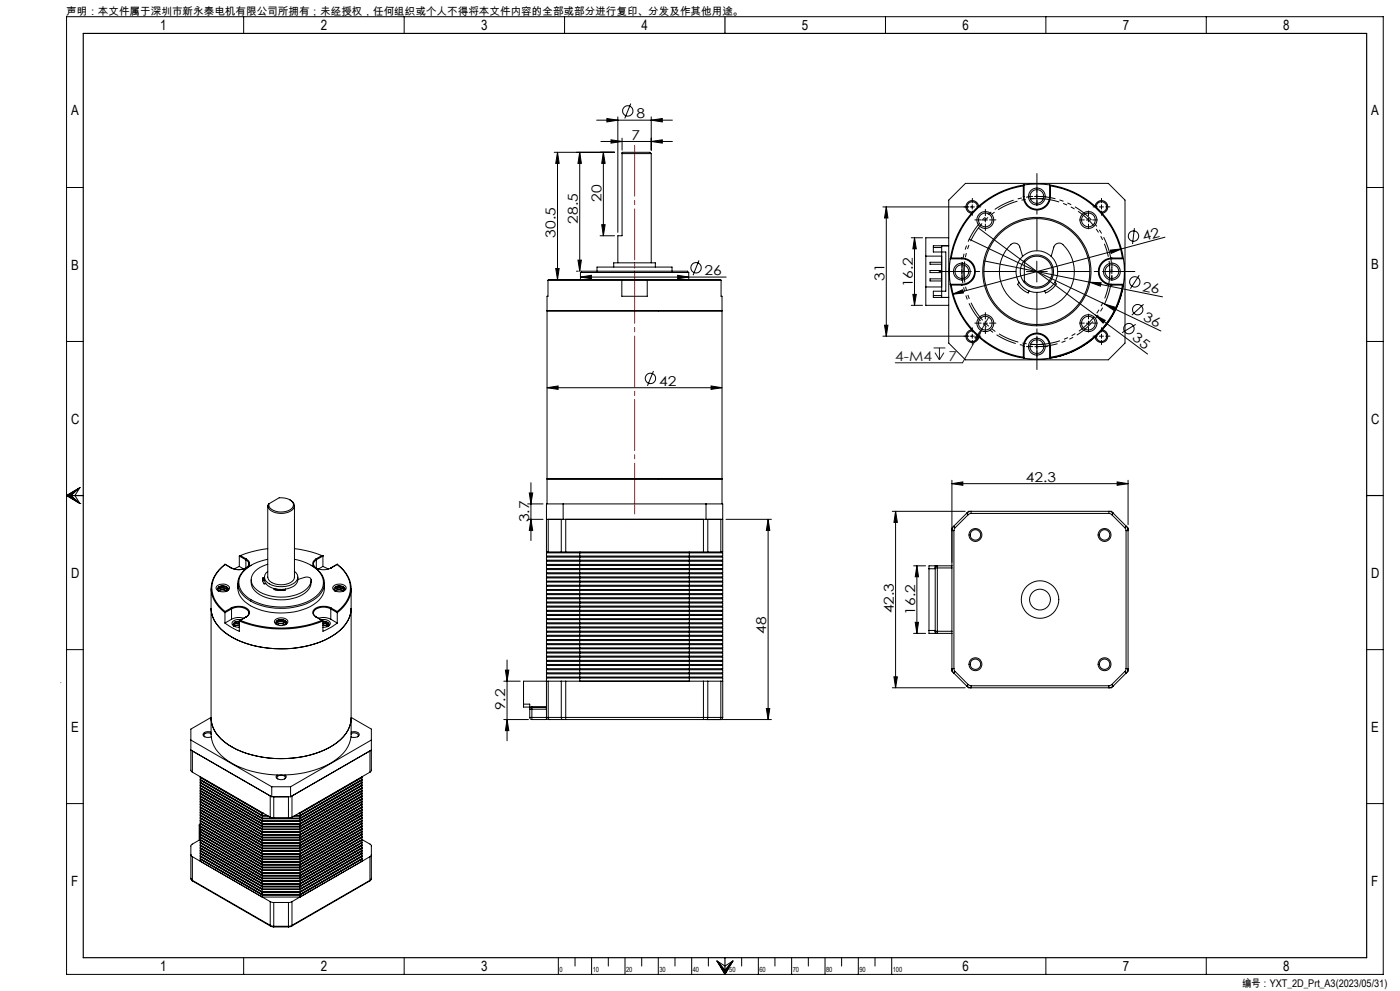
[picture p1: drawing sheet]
<svg xmlns="http://www.w3.org/2000/svg" width="420mm" height="297mm" viewBox="0 0 420 297" stroke-linecap="round" stroke-linejoin="round" font-family="sans-serif">
<defs><g id="words">
<g font-size="4.2">
<text x="48.1" y="9.1">1</text>
<text x="96.2" y="9.1">2</text>
<text x="144.3" y="9.1">3</text>
<text x="192.5" y="9.1">4</text>
<text x="240.6" y="9.1">5</text>
<text x="288.7" y="9.1">6</text>
<text x="336.8" y="9.1">7</text>
<text x="385" y="9.1">8</text>
<text x="21.3" y="34.6">A</text>
<text x="411.3" y="34.6">A</text>
<text x="21.3" y="80.8">B</text>
<text x="411.3" y="80.8">B</text>
<text x="21.3" y="126.9">C</text>
<text x="411.3" y="126.9">C</text>
<text x="21.3" y="173.1">D</text>
<text x="411.3" y="173.1">D</text>
<text x="21.3" y="219.3">E</text>
<text x="411.3" y="219.3">E</text>
<text x="21.3" y="265.4">F</text>
<text x="411.3" y="265.4">F</text>
<text x="48.1" y="291">1</text>
<text x="96.2" y="291">2</text>
<text x="144.3" y="291">3</text>
<text x="288.7" y="291">6</text>
<text x="336.9" y="291">7</text>
<text x="385" y="291">8</text>
</g>
<g font-size="4.1">
<text x="190.9" y="35.4">8</text>
<text x="189.5" y="41.8">7</text>
<text x="180.5" y="60.5" transform="rotate(-90 180.5 60.5)">20</text>
<text x="166.7" y="71.2" transform="rotate(-90 166.7 71.2)">30.5</text>
<text x="173.4" y="67" transform="rotate(-90 173.4 67)">28.5</text>
<text x="343.1" y="72.2" transform="rotate(-15 343.1 72.2)">42</text>
<text x="211.4" y="82.4">26</text>
<text x="265.3" y="84.2" transform="rotate(-90 265.3 84.2)">31</text>
<text x="273.8" y="86.1" transform="rotate(-90 273.8 86.1)">16.2</text>
<text x="342.6" y="87.1" transform="rotate(11 342.6 87.1)">26</text>
<text x="342.7" y="95.8" transform="rotate(26 342.7 95.8)">36</text>
<text x="339.5" y="101.7" transform="rotate(37 339.5 101.7)">35</text>
<text x="197.7" y="115.5">42</text>
<text x="307.8" y="144.4">42.3</text>
<text x="158.7" y="156.6" transform="rotate(-90 158.7 156.6)">3.7</text>
<text x="268.1" y="183.8" transform="rotate(-90 268.1 183.8)">42.3</text>
<text x="274.5" y="184.2" transform="rotate(-90 274.5 184.2)">16.2</text>
<text x="229.9" y="190" transform="rotate(-90 229.9 190)">48</text>
<text x="151.6" y="212.9" transform="rotate(-90 151.6 212.9)">9.2</text>
</g>
<g font-size="4.1" fill="#191924">
<text x="268.6" y="108.1">4-M4</text>
<text x="284.6" y="108.1">7</text>
</g>
<g font-size="3.2">
<text x="19.9" y="4.6">声明：本文件属于深圳市新永泰电机有限公司所拥有；未经授权，任何组织或个人不得将本文件内容的全部或部分进行复印、分发及作其他用途。</text>
<text x="372.7" y="295.7">编号：YXT_2D_Prt_A3(2023/05/31)</text>
</g>
<g font-size="2.1">
<text x="167.8" y="291.4">0</text>
<text x="177.8" y="291.4">10</text>
<text x="187.8" y="291.4">20</text>
<text x="197.8" y="291.4">30</text>
<text x="207.8" y="291.4">40</text>
<text x="218.8" y="291.4">50</text>
<text x="227.8" y="291.4">60</text>
<text x="237.8" y="291.4">70</text>
<text x="247.8" y="291.4">80</text>
<text x="257.8" y="291.4">90</text>
<text x="267.8" y="291.4">100</text>
</g>
</g></defs>
<g fill="none" stroke="#000" stroke-width=".3">
<path d="M20 5h395v287h-395zM73.1 5v5M121.2 5v5M169.4 5v5M265.6 5v5M313.8 5v5M361.9 5v5M179 36h22.7M182.1 35.5l3.2 .5-3.2 .5zM185.3 35v34.6M189.2 31l-1.8 4.5M195.4 36l3.3-.5v1z"/>
<path d="M195.4 35v10M20 56.2h5M166.3 45.6h18.1M167.3 45.6v38.2M167.3 45.6l.4 3.4h-1zM173.9 45.6v35.7M173.9 45.6l.5 3.4h-1zM180.3 42.4h21.4M181 45.6v25.1M181 45.6l.5 3.4h-1zM183.3 41.9l3.3 .5-3.3 .5zM186.6 41.4v3.6"/>
<path d="M195.4 42.4l3.3-.5v1zM310.4 58.9h1.3M311 58.3v1.2M410 56.2h5M173.4 78h1l-.5 3.3zM180 70.7h4.4M180.5 67.3h1l-.5 3.4zM209.7 78l-1.8 4.5M264.9 62h25.8M265.9 62v38.7M265.9 62l.5 3.3h-1zM273.4 71.3h3.4"/>
<path d="M274.4 71.3v20.2M274.4 71.3l.5 3.3h-1zM290.8 71.7l40.6 19.4M291.1 62h1.2M291.7 61.4v1.2M293.5 68.3l50.8 37.8M295 65.9h1.2M295.1 78.2l53.7 10.8M295.6 65.3v1.2M311 78.3v6.2M325.9 65.9h1.3M326.5 65.3v1.2"/>
<path d="M329.8 62h1.2M330.4 61.4v1.2M333.1 75l3.3-.4-3.1 1.3zM340.3 68.4l-.5 4.7M349.5 71.1l-63.8 17.1M166.7 80.5h1l-.4 3.3zM172.9 81.3h.6M174.1 83l3.3-.5v1zM174.1 83h43.7M203.3 82.5l3.3 .5-3.3 .5zM265.4 97.5h1l-.5 3.2zM273.4 91.5h3.4"/>
<path d="M273.9 88.2h1l-.5 3.3zM285.7 88.2l3-1.3 .3 .9zM287.9 81.4h1.3M288.6 80.8v1.2M295 96.9h1.2M295.6 96.2v1.3M307.9 81.4h6.3M325.9 96.9h1.3M326.5 96.2v1.3M327 84.6l3.3 .1-.2 1.1zM328.6 94.4l3 1.6-.7 .8zM331.4 91.1l3.1 1-.4 .9z"/>
<path d="M331.4 91.1l16.9 8.1M333 81.4h1.2M333.6 80.8v1.2M340.7 97.2l-4.1 2.5M341.8 82.5l-2.7 4M343.1 91.2l-3.6 3.2M20 102.3h5M164.1 116.2l3.3-.5v1zM164.1 116.2h52.5M196 111.2l-1.8 4.4M213.3 115.7l3.3 .5-3.3 .5zM264.9 100.7h25.8"/>
<path d="M291.1 100.7h1.2M291.7 100.2v1.2M310.4 103.9h1.3M311 103.3v1.2M329.8 100.7h1.2M330.4 100.2v1.2M410 102.3h5M20 148.5h5M20 148.5l4 2.4M20.1 148.5l-.1 .1M20.2 148.4l.1 .1M20.5 148.2l.2 .3"/>
<path d="M20.5 148.5l-.2 .2M20.7 148.1l.5 .4M21 148.5l-.4 .4M21 147.9l.5 .4M21.2 148.5l2.8 2.4M21.3 147.7l.4 .4M21.3 148.6l-.4 .4M21.6 147.6l.3 .3M21.6 148.8l-.4 .4M21.8 149l-.4 .4M21.9 147.4l.3 .3M22 149.2l-.3 .4"/>
<path d="M22.2 147.2l.2 .3M22.3 149.4l-.3 .3M22.4 147l.2 .3M22.5 149.6l-.2 .3M22.7 146.9l.2 .2M22.8 149.9l-.3 .2M23 146.7l.1 .2M23 150.1l-.2 .1M23.2 150.3l-.1 .1M23.3 146.5l.1 .1M23.5 150.5l-.1 .1M23.6 146.4h.1"/>
<path d="M23.7 150.7h.1M23.8 146.2h.1M24 150.9h.1M24 146.1l-1.5 2.4 1.5 2.4M24 146.1l-2.8 2.4M24 146.1l-4 2.4M158.3 151h4.6M158.3 155.6h4.6M158.8 147.7h1l-.5 3.3zM159.3 144.7v17.3M159.3 155.6l.5 3.4h-1zM217.8 155.6h13.6"/>
<path d="M230.4 155.6v60M230.4 155.6l.5 3.4h-1zM267.7 153.2h21.9M268.7 153.2v52.9M268.7 153.2l.5 3.4h-1zM285.6 145l3.3-.6v1zM285.6 143.9v24.7M285.6 145h52.8M335.1 144.4l3.3 .6-3.3 .4zM338.4 143.9v13.4M274.1 169.6h3.6M275.1 169.6v20.2"/>
<path d="M275.1 169.6l.5 3.3h-1zM20 194.7h5M152.1 197.8v24.2M274.1 189.8h3.6M274.6 186.5h1l-.5 3.3zM410 194.7h5M151.1 215.6h7.4M151.1 204.1h5M151.6 200.8h1l-.5 3.3zM152.1 215.6l.5 3.4h-1zM212 215.6h19.4M229.9 212.3h1l-.5 3.3z"/>
<path d="M267.7 206.1h21.9M268.2 202.8h1l-.5 3.3zM20 240.8h5M410 240.8h5M73.1 287v5M121.2 287v5M167.5 287v5M172.5 287v2.5M177.5 287v5M182.5 287v2.5M187.5 287v5M192.5 287v2.5"/>
<path d="M197.5 287v5M202.5 287v2.5M207.5 287v5M212.5 287v2.5M215.1 288l2.4 4 2.4-4M215.1 288l2.4 1.5 2.4-1.5M215.1 288l2.4 2.8 2.4-2.8M215.3 288.3h.1M215.5 288.5l-.1 .1M215.7 288.7l-.1 .2M215.9 289l-.1 .1M216.1 289.2l-.2 .2"/>
<path d="M216.4 289.5l-.3 .2M216.6 289.7l-.3 .3M216.8 289.9l-.4 .4M217 290.2l-.4 .3M217.2 290.4l-.4 .4M217.4 290.7l-.4 .4M217.5 291l-.4 .4M217.5 291.4l-.2 .2M217.5 291.9h.1M217.5 291.8l.1 .1M217.5 291.4l.2 .2M217.5 290.9l.4 .4"/>
<path d="M217.6 290.6l.5 .4M217.8 290.4l.4 .4M218.1 290.1l.3 .4M218.3 289.9l.2 .3M218.5 289.7h.1M218.7 289.4v.1M218.9 289.2l.2 .2M219.1 288.9l.2 .2M219.3 288.7l.1 .1M219.5 288.5h.1M219.7 288.2v.1M222.5 287v2.5"/>
<path d="M227.5 287v5M232.5 287v2.5M237.5 287v5M242.5 287v2.5M247.5 287v5M252.5 287v2.5M257.5 287v5M262.5 287v2.5M267.5 287v5M313.8 287v5M361.9 287v5"/>
<circle cx="188.3" cy="33.3" r="1.55"/>
<circle cx="340.1" cy="70.7" r="1.56"/>
<circle cx="208.8" cy="80.2" r="1.55"/>
<circle cx="338.7" cy="98.5" r="1.57"/>
<circle cx="340.5" cy="84.5" r="1.56"/>
<circle cx="341.3" cy="92.8" r="1.56"/>
<circle cx="195.1" cy="113.4" r="1.55"/>
</g>
<path d="M294.6 98.6l-1.3 3.2-.8-.6zM294.6 98.6l-5.9 10.1h-20.1M296.6 95.1l-2 3.5M280.1 104.3h3.5M280.5 105.7l1.3 2.1M281.8 104.3v3.5M283.2 105.7l-1.4 2.1" fill="none" stroke="#191924" stroke-width=".3"/>
<path d="M332 75a21.9 21.9 0 0 0-36.6-8.9 21.9 21.9 0 0 0 9.9 36.4 21.9 21.9 0 0 0 27-26.2l-.3-1.3" fill="none" stroke="#000" stroke-width=".3" stroke-dasharray="6.3 1.3 1.3 1.3 1.3 1.3" stroke-dashoffset="4.3" stroke-linecap="butt"/>
<path d="M332.6 74.8a22.5 22.5 0 0 0-37.7-9.1 22.5 22.5 0 0 0 10.2 37.4 22.5 22.5 0 0 0 27.8-27l-.3-1.3" fill="none" stroke="#000" stroke-width=".3" stroke-dasharray="6.3 1.3 1.3 1.3 1.3 1.3" stroke-dashoffset="2.3" stroke-linecap="butt"/>
<g fill="none" stroke="#000" stroke-width=".3" stroke-dasharray="15.2 1.3 1.3 1.3">
<path d="M309.8 58.9h-1.4M311.1 57.6v-1.4M312.3 58.9h1.5M290.5 62h-1.3M291.7 60.7v-1.2M291.7 63.2v1.3M293 62h1.2M294.4 65.9h-1.9M295.6 64.7v-2M295.6 67.2v1.9M296.9 65.9h1.9M311.1 60.1v1.5"/>
<path d="M325.3 65.9h-1.4M326.5 64.7v-1.5M326.5 67.2v1.4M327.8 65.9h1.4M329.2 62h-1.3M330.5 60.7v-1.2M330.5 63.2v1.3M331.7 62h1.3M287.3 81.4h-1.4M288.6 80.1v-1.4M288.6 82.6v1.5M289.8 81.4h1.5"/>
<path d="M291.7 99.5v-1.3M294.4 96.8h-1.9M295.6 95.6v-1.9M295.6 98.1v1.9M296.9 96.8h1.9M325.3 96.8h-1.4M326.5 95.6v-1.4M326.5 98.1v1.4M327.8 96.8h1.4M330.5 99.5v-1.3M332.3 81.4h-1.4M333.6 80.1v-1.4"/>
<path d="M333.6 82.6v1.5M334.8 81.4h1.5M290.5 100.7h-1.3M291.7 102v1.3M293 100.7h1.2M309.8 103.9h-1.9M311.1 102.6v-1.9M311.1 105.1v1.9M312.3 103.9h1.9M329.2 100.7h-1.3M330.5 102v1.3M331.7 100.7h1.3"/>
</g>
<path d="M311.1 75.1v-23.1M304.8 81.4h-23.1M311.1 87.6v23.1M317.3 81.4h23.2" fill="none" stroke="#000" stroke-width=".3" stroke-dasharray="15.2 1.3 1.3 1.3" stroke-dashoffset="5.6"/>
<path d="M190.4 154v-110.4" fill="none" stroke="#f00" stroke-width=".3" stroke-dasharray="15.2 1.3 1.3 1.3"/>
<path d="M25 10h385v277h-385zM217.5 5v5M20 148.5h5M410 148.5h5M217.5 287v5" fill="none" stroke="#000" stroke-width=".35"/>
<path d="M18.2 204.6h.1" fill="none" stroke="#00f" stroke-width=".3"/>
<g fill="#000">
<path d="M327 84.6l3.3 .1-.2 1.1zM328.6 94.4l3 1.6-.7 .8zM331.4 91.1l3.1 1-.4 .9z"/>
<path d="M195.4 36l3.3-.5v1zM182.1 35.5l3.2 .5-3.2 .5zM195.4 42.4l3.3-.5v1zM183.3 41.9l3.3 .5-3.3 .5zM335.1 144.4l3.3 .6-3.3 .4zM285.6 145l3.3-.6v1z"/>
<path d="M173.9 45.6l.5 3.4h-1zM173.4 78h1l-.5 3.3zM167.3 45.6l.4 3.4h-1zM166.7 80.5h1l-.4 3.3zM181 45.6l.5 3.4h-1zM180.5 67.3h1l-.5 3.4zM158.8 147.7h1l-.5 3.3zM159.3 155.6l.5 3.4h-1zM230.4 155.6l.5 3.4h-1zM229.9 212.3h1l-.5 3.3zM151.6 200.8h1l-.5 3.3zM152.1 215.6l.5 3.4h-1zM268.7 153.2l.5 3.4h-1zM268.2 202.8h1l-.5 3.3zM265.9 62l.5 3.3h-1zM265.4 97.5h1l-.5 3.2z"/>
<path d="M174.1 83l3.3-.5v1zM203.3 82.5l3.3 .5-3.3 .5zM164.1 116.2l3.3-.5v1zM213.3 115.7l3.3 .5-3.3 .5z"/>
<path d="M273.9 88.2h1l-.5 3.3zM274.4 71.3l.5 3.3h-1z"/>
<path d="M285.7 88.2l3.3-.4-.3-.9zM333.1 75l.2 .9 3.1-1.3z"/>
<path d="M275.1 169.6l.5 3.3h-1zM274.6 186.5h1l-.5 3.3z"/>
</g>
<path d="M294.6 98.6l-1.3 3.2-.8-.6z" fill="#191924"/>
<g fill="none" stroke="#000" stroke-width=".3">
<path d="M186.6 46h8.8M195.4 46l-.4-.4h-8.4v25.1h-1.3v8.1M195.4 46v32.8M284.6 60l5-5h42.9l5 5v42.8l-5 5h-42.9l-5-5zM307 55.7a26.1 26.1 0 0 0-21.6 21.6M307 58.9a4.1 4.1 0 0 0 4.1 4 4.1 4.1 0 0 0 4-4M307 58.9h.2M307 55.7v3.2M307.2 55.4a26.2 26.2 0 0 0-22.1 22.2M307.2 55.4l-.2 .3M307.2 58.9a3.8 3.8 0 0 0 3.9 3.8 3.8 3.8 0 0 0 3.8-3.8M307.2 55.4a26.1 26.1 0 0 1 7.7 0"/>
<path d="M307.2 55.4v3.5M309.2 59.6h3.7M314.9 55.4l.2 .3M314.9 58.9h.2M314.9 55.4a26.2 26.2 0 0 1 22.1 22.2M314.9 55.4v3.5M315.1 55.7a26 26 0 0 1 21.6 21.6M315.1 55.7v3.2M277.7 76.8h4.8M280 74.2h2.5M282.5 73.7v15.4M282.5 78.6h-3.5v.6h3.5"/>
<path d="M284.6 71.3h-6.9v20.2h6.9M284.6 73.7h-4.6v1.8h3.7v11.8h-3.7v1.8h4.6M285.1 77.6a25.9 25.9 0 0 0 0 7.6M285.1 77.6h3.5M285.4 77.3l-.3 .3M285.4 77.3h3.2M288.6 77.3a4.1 4.1 0 0 1 4 4.1 4.1 4.1 0 0 1-4 4M288.6 77.6a3.8 3.8 0 0 1 3.8 3.8 3.8 3.8 0 0 1-3.8 3.8M288.6 77.3v.3M289.3 79.5v3.8M293.2 62.1a1.56 1.56 0 0 0-1.5-1.6 1.56 1.56 0 0 0-1.6 1.5 1.56 1.56 0 0 0 1.7 1.6M293.6 61.8a1.91 1.91 0 0 0-2-1.7 1.91 1.91 0 0 0-1.8 1.8 1.91 1.91 0 0 0 1.7 2"/>
<path d="M306.8 76.8l-.9-2.8a1.63 1.63 0 0 0-2.7-.7 11.2 11.2 0 0 0-.1 16.1 11.2 11.2 0 0 0 16.1-.3 11.2 11.2 0 0 0-.6-16l-1.3-.2-1 .7-1 3.2M307.3 78.7a4.6 4.6 0 0 1 6.8-.8 4.6 4.6 0 0 1 0 6.9 4.6 4.6 0 0 1-6.8-.7M307.3 78.1a5 5 0 0 1 7.2-.3 5 5 0 0 1 0 7.2 5 5 0 0 1-7.2-.3M307.3 78.1a5.1 5.1 0 0 0 0 6.6M307.3 78.1v6.6M328.5 61.8a1.91 1.91 0 0 1 2-1.7 1.91 1.91 0 0 1 1.8 1.8 1.91 1.91 0 0 1-1.6 2M328.9 62.1a1.56 1.56 0 0 1 1.5-1.7 1.56 1.56 0 0 1 1.6 1.6 1.56 1.56 0 0 1-1.7 1.6M332.8 79.5v3.8M333.6 77.3a4.1 4.1 0 0 0-4.1 4.1 4.1 4.1 0 0 0 4.1 4M333.6 77.3v.3M333.6 77.6a3.8 3.8 0 0 0-3.9 3.8 3.8 3.8 0 0 0 3.9 3.8M333.6 77.3h3.1"/>
<path d="M333.6 77.6h3.4M336.7 77.3l.3 .3M337 77.6a25.9 25.9 0 0 1 0 7.6M164.1 93.2h52.5zM164.4 84v4.8h-.3v62.2M164.4 84h22.1M174.1 81.7l.4-.4h31.7l.4 .4M174.1 81.7h32.5M174.1 81.7v2.1M179.1 81.3v-1.3h22.5v1.3M184.1 80v-1.2h12.5v1.2M186.3 83.8h-21.7l-.2 .2"/>
<path d="M186.3 83.8l.2 .2M186.3 83.8h8.1M186.5 84v4.8h7.7v-4.8M186.5 84h7.7M194.2 84h22.1M194.4 83.8h21.7l.2 .2M194.4 83.8l-.2 .2M206.6 81.7v2.1M216.3 84v4.8h.3v62.2M277.7 86h4.8M280 88.6h2.5M282.5 81.1h-3.5v.6h3.5"/>
<path d="M282.5 83.6h-3.5v.6h3.5M285.1 85.2l.3 .2M285.1 85.2a26.2 26.2 0 0 0 22.1 22.1M285.1 85.2h3.5M285.4 85.4a26 26 0 0 0 21.6 21.7M285.4 85.4h3.2M288.6 85.2v.2M291.5 98.9a1.91 1.91 0 0 0-1.7 2 1.91 1.91 0 0 0 1.8 1.8 1.91 1.91 0 0 0 2-1.7M291.8 99.2a1.55 1.55 0 0 0-1.7 1.5 1.55 1.55 0 0 0 1.6 1.6 1.55 1.55 0 0 0 1.5-1.6M305.7 84.6l-.4 .6a7.4 7.4 0 0 0 3.2 2.6l.2-.6M316.5 84.5l.4 .6a7.1 7.1 0 0 1-3.2 2.7l-.3-.6M330.3 99.2a1.57 1.57 0 0 1 1.7 1.5 1.57 1.57 0 0 1-1.6 1.6 1.57 1.57 0 0 1-1.5-1.6"/>
<path d="M330.7 98.9a1.91 1.91 0 0 1 1.7 2 1.91 1.91 0 0 1-1.9 1.8 1.91 1.91 0 0 1-2-1.7M333.6 85.2v.2M333.6 85.4h3.1M333.6 85.2h3.4M336.7 85.4a26 26 0 0 1-21.6 21.7M337 85.2l-.3 .2M337 85.2a26.2 26.2 0 0 1-22.1 22.1M337 85.2a26.3 26.3 0 0 1-22.1 22.1M307 103.9a4.1 4.1 0 0 1 4.1-4.1 4.1 4.1 0 0 1 4 4.1M307 107.1l.2 .2M307 103.9h.2M307 103.9v3.2"/>
<path d="M307.2 103.9a3.8 3.8 0 0 1 3.9-3.8 3.8 3.8 0 0 1 3.8 3.8M307.2 107.3a26.1 26.1 0 0 0 7.7 0M307.2 103.9v3.4M309.2 103.2h3.7M314.9 103.9h.2M314.9 103.9v3.4M315.1 107.1l-.2 .2M315.1 103.9v3.2M80.3 151.5v21.5a3.6 3.6 0 0 0 4 2.3 3.5 3.5 0 0 0 4-2.3v-21.5M80.7 151l3-1.8a3.7 3.7 0 0 1 4.4 2 3.3 3.3 0 0 1-4 2.3l-1.4-.3a2.09 2.09 0 0 1-2-2.2zM87 149.8a1.79 1.79 0 0 1 1.3 1.6 1.79 1.79 0 0 1-1.1 1.8 5.5 5.5 0 0 1-6.6-.9l-.2-.9 .3-.4M163.9 155.6h52.9"/>
<path d="M164.1 143.5h52.5zM164.5 155.6v9.8M168.4 155.6v9.8M168.9 151v4.6M169.7 155.6v9.8M211 155.6v9.8M211.8 151v4.6M212.3 155.6v9.8M216.3 155.6v9.8M286.2 159v41.4M286.6 158.1l-.4 .9M286.6 158.1l-.4-.3a.89 .89 0 0 0-.5 1.2h.5"/>
<path d="M290 153.8l.4 .5M290 153.8l.6-.4 .7-.2v.7M290 153.8l-4.4 4.5v11.3M290 153.8l.5-.6h42.9l.6 .6M290.4 154.3l-3.8 3.8M291.3 153.9l-.9 .4M291.3 153.9h41.4M332.7 153.9l.9 .4M333.6 154.3l3.8 3.8M334 153.8l-.4 .5M334 153.8l-.6-.4-.7-.2v.7M334 153.8l4.4 4.5v42.9l-5 4.9h-42.9l-4.4-4.4"/>
<path d="M337.4 158.1l.4 .9M337.4 158.1l.3-.3a.89 .89 0 0 1 .6 1.2h-.5M337.8 159v41.4M63.3 176.4v43.7a9.7 9.7 0 0 0 5.1 8 32.3 32.3 0 0 0 31.6 .1 10.1 10.1 0 0 0 5.3-8.1v-43.7M65.2 175.6a2.6 2.6 0 0 1 3.7 .5 2.24 2.24 0 0 1-3.5 1 .87 .87 0 0 1-.2-1.5zM65.3 176.8a2.09 2.09 0 0 1 3.1 .1M65.5 177.1a2.31 2.31 0 0 1 2.6 0 2.5 2.5 0 0 0-2.6 0M65.7 175.9a.71 .71 0 0 0-.5 .5 .71 .71 0 0 0 .3 .7M65.7 175.9a1.8 1.8 0 0 1 2.8 .8l-.4 .4M65.7 175.9a3.1 3.1 0 0 1 2.4 .2M65.7 175.9v.5a2.42 2.42 0 0 1 2.7 .4l-.3-.1M65.7 175.9a2.05 2.05 0 0 1 2.7 .7"/>
<path d="M67.5 169.2a8.3 8.3 0 0 0-3.2 10.7 12.2 12.2 0 0 0 3.2 3.7M67.5 169.2h.1M67.5 169.1l1.9 1.1M67.5 169.2a8.2 8.2 0 0 0-2.6 11.2l2.6 2.9M67.5 169.2l1.8 1M69.4 170.2h-.1M71.3 174.8a6.3 6.3 0 0 0 3.8 6.7 20.2 20.2 0 0 0 18.9-.3 6.2 6.2 0 0 0 3.3-6.4M71.8 169.8l-1.6 .7M71.8 166.6v3.2M71.8 169.8l1.3 .7M71.8 166.6l2 1.2M71.9 166.5h.1"/>
<path d="M72.1 166.5l-.3 .1M72.1 166.5l1.8 1M73.8 167.8l.7 .6 .1 .6M73.8 167.8v2.4M73.9 167.5a1.52 1.52 0 0 1 .9 1.7 1.52 1.52 0 0 1-1.5 1.3l-2 .2-2-.5M73.9 167.5l-.1 .3M74.6 169a2.73 2.73 0 0 1-3.2 1.7l-2-.5M74.6 169h.1M75.4 169.4a6.2 6.2 0 0 0-3.9 6.5 9 9 0 0 0 7.1 5.6 19.6 19.6 0 0 0 16.3-2.3 5.2 5.2 0 0 0-.4-9.1l-1.2-.7M75.4 173.8a4.8 4.8 0 0 0 3.5 4.9 13.3 13.3 0 0 0 13.3-1.6 3.9 3.9 0 0 0 1.1-3.3M78.9 173.1a2.08 2.08 0 0 0 .3 1.9l.5-.1M78.9 173.1v.9"/>
<path d="M78.9 174l-.1 .2M79.3 173v1l.4 .9M79.3 173.1h-.4M79.3 173.9l-.4 .1M79.7 174.9a4.7 4.7 0 0 0 2.7 1.5M80.3 164.4l-5 1-3.2 1.1M80.3 167.6a10.8 10.8 0 0 0-8.4 5.5 5.3 5.3 0 0 0 2.5 6.1 19.2 19.2 0 0 0 19.6 .1 5.2 5.2 0 0 0 2.5-6.8 11 11 0 0 0-8.2-4.9M80.3 169.1a6.6 6.6 0 0 0-4.9 4 4.6 4.6 0 0 0 3.5 4.8 13.3 13.3 0 0 0 13.3-1.6 2.74 2.74 0 0 0 1-3l-1.2-.4-2.6 .8M80.3 171.2a2.07 2.07 0 0 0-.9 2.1 2.07 2.07 0 0 0 1.4 1.7 7.2 7.2 0 0 0 8.1-.8 1.9 1.9 0 0 0-.6-3M82.4 176.4l-.2 .3 1.6 .2h1.7l.1-.3M82.4 176.4l1.2 .2h2M82.8 176.7l2.7 .1"/>
<path d="M82.8 176.7l-.1 .1M82.8 176.5v.2M88.3 164.4l5.1 1 3.2 1.1M89.4 173a3.1 3.1 0 0 1-3 3.4l-.8 .2M94 169.1l.4 .8M94 169v.1M94.8 167.5a1.53 1.53 0 0 0-.9 1.7 1.53 1.53 0 0 0 1.5 1.3l2 .2 2-.5M94.8 167.5l.1 .3M94.9 167.8l-.7 .6-.2 .6M94.9 167.8v2.5M96.6 166.5l.3 .1M96.6 166.5l-1.8 1"/>
<path d="M96.8 166.5h.1M96.9 169.8l1.6 .7M96.9 166.6v3.2M96.9 169.8l-1.4 .7M96.9 166.6l-2 1.2M99.3 170.2h.1M99.3 170.2h-.1M100.2 175.6a2.6 2.6 0 0 1 3.7 .5 2.24 2.24 0 0 1-3.5 1 .87 .87 0 0 1-.2-1.5zM100.3 176.8a2.09 2.09 0 0 1 3.1 .1M100.5 177.1a2.38 2.38 0 0 1 2.6 0M100.5 177.1a2.28 2.28 0 0 1 2.5 0M100.7 175.9a.71 .71 0 0 0-.5 .5 .71 .71 0 0 0 .3 .7"/>
<path d="M100.7 175.9l1.4-.3a1.01 1.01 0 0 1 1.1 .3 1.01 1.01 0 0 1 .1 1l-.2 .2M100.7 175.9a3.2 3.2 0 0 1 2.4 .2M100.7 175.9v.5a2.36 2.36 0 0 1 2.7 .4M100.7 175.9a2.02 2.02 0 0 1 2.7 .7M101.2 169.2a8.2 8.2 0 0 1 1.9 12.7l-1.9 1.7M101.2 169.2a8.2 8.2 0 0 1 2.6 11.2l-2.6 2.9M101.2 169.1v.1M101.2 169.1l-1.9 1.1M101.2 169.2l-1.8 1M103.1 176.7l.3 .1M163.9 165.7h52.9v.9h-52.9zM163.9 167h52.9v.9h-52.9z"/>
<path d="M163.9 168.2h52.9v1h-52.9zM163.9 169.5h52.9v.9h-52.9zM163.9 170.7h52.9v1h-52.9zM163.9 172h52.9v.9h-52.9zM163.9 173.2h52.9v1h-52.9zM163.9 174.4h52.9v1h-52.9zM163.9 175.7h52.9v1h-52.9zM163.9 176.9h52.9v1h-52.9zM163.9 178.2h52.9v.9h-52.9zM163.9 179.5h52.9v.9h-52.9zM164 165.4v.3M164 166.6v.4"/>
<path d="M164 167.9v.3M164 169.2v.3M164 170.4v.3M164 171.7v.3M164 172.9v.3M164 174.2v.2M164 175.4v.3M164 176.7v.2M164 177.9v.3M164 179.1v.4M164.5 165.4h-.6v-14.4h52.9v14.4h-.5M164.5 165.4h3.9"/>
<path d="M168.4 165.4h1.3M169.7 165.4h41.3M173.9 165.7v.9M173.9 167v.9M173.9 168.2v1M173.9 169.5v.9M173.9 170.7v1M173.9 172v.9M173.9 173.2v1M173.9 174.4v1M173.9 175.7v1M173.9 176.9v1"/>
<path d="M173.9 178.2v.9M173.9 179.5v.9M174 165.4v.3M174 166.6v.4M174 167.9v.3M174 169.2v.3M174 170.4v.3M174 171.7v.3M174 172.9v.3M174 174.2v.2M174 175.4v.3M174 176.7v.2"/>
<path d="M174 177.9v.3M174 179.1v.4M206.8 165.4v38.7M211 165.4h1.3M212.3 165.4h4M216.7 165.4v.3M216.7 166.6v.4M216.7 167.9v.3M216.7 169.2v.3M216.7 170.4v.3M216.7 171.7v.3M216.7 172.9v.3"/>
<path d="M216.7 174.2v.2M216.7 175.4v.3M216.7 176.7v.2M216.7 177.9v.3M216.7 179.1v.4M278.7 170.5h1.9M278.7 170.5v18.4M280.6 169.6v20.2M280.7 169.8l.4-.2a.37 .37 0 0 1 .1 .6 .37 .37 0 0 1-.6-.2zM281.2 170.2v19M281.2 170.2h4.4M285.6 169.6v.6"/>
<path d="M285.6 169.6h-6.9v.9M285.6 170.2v19M63.3 182.3a10.5 10.5 0 0 0 6.2 8.6 33.1 33.1 0 0 0 29 .4 10.8 10.8 0 0 0 6.8-9 10.5 10.5 0 0 1-6.5 8.8 33 33 0 0 1-29 0 10.6 10.6 0 0 1-6.5-8.8zM67.5 183.6v3.1M67.5 183.3v.3M69.3 182.2a4.6 4.6 0 0 1 5.4 .7 1.32 1.32 0 0 1-.8 2M69.3 182.2l.2 .3M69.3 182.2l-1.8 1.1M69.5 182.5a3.8 3.8 0 0 1 5.1 1v.2M69.5 182.5v3.1M69.5 185.6l-2 1.1M69.5 182.5l-2 1.1"/>
<path d="M70.4 186.5a.68 .68 0 0 0-.4 .5 .68 .68 0 0 0 .3 .7M70.4 186.5v.5l1.4-.2M71.8 186.1v3.1l-2.3-1.1-2-1.4M71.8 186.1a34.3 34.3 0 0 0 25.1 0M71.8 186.2l-1.4 .3M71.8 186.4l-1.4 .1M71.8 187.4l-1.6 .3 1.6-.3M71.8 186.3l-1.4 .2M71.8 186.9l-.2-.1a1.52 1.52 0 0 0-1.5 .6M72.1 185.9a33.7 33.7 0 0 0 24.5 0M72.1 185.9l-.3 .2M72.3 185.7l-1.6 .1a1.04 1.04 0 0 0-1.1 1 1.04 1.04 0 0 0 1 1.1l1.1 .1"/>
<path d="M73.1 185.3l-1.8-.2-1.8 .5M73.8 184.9h.1M73.8 184.9l-1.9 1.1M73.9 184.9l-1.8 1M74.6 183.7l-.2 .7-.6 .5M74.6 183.7h.1M82.7 185.7a2.69 2.69 0 0 1 3.7 .5 1.84 1.84 0 0 1-2.5 1.3l-.5-.2a.96 .96 0 0 1-1-.6 .96 .96 0 0 1 .3-1zM83 187.2a2.41 2.41 0 0 1 2.5 0M83.2 185.9a.71 .71 0 0 0-.5 .6 .71 .71 0 0 0 .3 .7l.2-.1a2.55 2.55 0 0 1 2.3 .2M83.2 185.9a1.8 1.8 0 0 1 2.8 .9l-.4 .4M83.2 186a2.89 2.89 0 0 1 2.4 .2M83.2 185.9v.5a2.21 2.21 0 0 1 2.7 .6 2.17 2.17 0 0 0-3.1-.1"/>
<path d="M83.2 185.9a2.01 2.01 0 0 1 2.7 .8M85.6 186.8l.3 .1M94 183.8l.3 .7 .6 .4M94 183.7v.1M94.8 184.9h.1M94.8 184.9l1.8 1M94.9 184.9l1.9 1.1M95.6 185.3l1.8-.2 1.8 .5M96.3 185.7h1l1 .2a.96 .96 0 0 1 .8 1 .96 .96 0 0 1-.9 .9l-1.3 .2M96.6 185.9l.3 .2M96.9 186.1v3.1l2.3-1.1 2-1.4M96.9 186.2h.4a.99 .99 0 0 1 1.1 .3 .99 .99 0 0 1 .1 1.1l-.3 .2"/>
<path d="M96.9 186.4l1.5 .3M96.9 186.8a1.94 1.94 0 0 1 1.7 .7M96.9 187.3l1.4 .4M96.9 186.3h.5a1.42 1.42 0 0 1 1.3 .9M96.9 186.8l.7 .1 1 .6M96.9 187.4l1.3 .3M99.2 182.5a4.2 4.2 0 0 0-5 .7l-.2 .5M99.2 182.5v3.1M99.2 185.6l2 1.1M99.2 182.5l2 1.1M99.4 182.2a4.6 4.6 0 0 0-5.4 .7 1.33 1.33 0 0 0 .8 2M99.4 182.2l-.2 .3"/>
<path d="M99.4 182.2l1.8 1.1M101.2 183.3v.3M101.2 183.6v3.1M163.9 180.7h52.9v.9h-52.9zM163.9 182h52.9v.9h-52.9zM163.9 183.2h52.9v.9h-52.9zM163.9 184.5h52.9v.9h-52.9zM163.9 185.7h52.9v1h-52.9zM163.9 187h52.9v.9h-52.9zM163.9 188.2h52.9v1h-52.9zM163.9 189.5h52.9v.9h-52.9zM163.9 190.7h52.9v1h-52.9z"/>
<path d="M163.9 192h52.9v.9h-52.9zM163.9 193.2h52.9v1h-52.9zM163.9 194.4h52.9v1h-52.9zM163.9 195.7h52.9v.9h-52.9zM163.9 197h52.9v.9h-52.9zM163.9 198.2h52.9v.9h-52.9zM163.9 199.5h52.9v.9h-52.9zM164 180.4v.3M164 181.6v.4M164 182.9v.3M164 184.1v.4M164 185.4v.3"/>
<path d="M164 186.7v.3M164 187.9v.3M164 189.2v.3M164 190.4v.3M164 191.7v.3M164 192.9v.3M164 194.2v.2M164 195.4v.3M164 196.6v.4M164 197.9v.3M164 199.1v.4M173.9 180.7v.9"/>
<path d="M173.9 182v.9M173.9 183.2v.9M173.9 184.5v.9M173.9 185.7v1M173.9 187v.9M173.9 188.2v1M173.9 189.5v.9M173.9 190.7v1M173.9 192v.9M173.9 193.2v1M173.9 194.4v1M173.9 195.7v.9"/>
<path d="M173.9 197v.9M173.9 198.2v.9M173.9 199.5v.9M174 180.4v.3M174 181.6v.4M174 182.9v.3M174 184.1v.4M174 185.4v.3M174 186.7v.3M174 187.9v.3M174 189.2v.3M174 190.4v.3"/>
<path d="M174 191.7v.3M174 192.9v.3M174 194.2v.2M174 195.4v.3M174 196.6v.4M174 197.9v.3M174 199.1v.4M216.7 180.4v.3M216.7 181.6v.4M216.7 182.9v.3M216.7 184.1v.4M216.7 185.4v.3"/>
<path d="M216.7 186.7v.3M216.7 187.9v.3M216.7 189.2v.3M216.7 190.4v.3M216.7 191.7v.3M216.7 192.9v.3M216.7 194.2v.2M216.7 195.4v.3M216.7 196.6v.4M216.7 197.9v.3M216.7 199.1v.4M278.7 188.9v.9h6.9"/>
<path d="M278.7 188.9h1.9M280.6 189.2h.1a.36 .36 0 0 1 .5 .2 .36 .36 0 0 1-.1 .4zM281.2 189.2h4.4M285.6 189.2v.6M285.6 189.8v11.4l.5 .5M63.3 219.5a1.57 1.57 0 0 0-2.4 .8l1 .7 1.5-.2M63.3 219.9a1.3 1.3 0 0 0-2.1 .7l.3 .2M63.3 215l-6 3.5v12.4l.4 .5M63.3 215.3a9.7 9.7 0 0 0 5.1 7.9 32.3 32.3 0 0 0 31.6 .1 10.1 10.1 0 0 0 5.3-8 9.6 9.6 0 0 1-5.2 8 32.3 32.3 0 0 1-31.6-.1 10.2 10.2 0 0 1-5.2-7.9zM105.3 219.5l1.3-.2a.89 .89 0 0 1 1.2 .8 .89 .89 0 0 1-1.1 .9l-1.4-.2M105.3 219.9a1.45 1.45 0 0 1 2.2 .5l-.3 .4M105.3 215l6.1 3.5v12.5l-.4 .4"/>
<path d="M157.1 211v.9h6.8v.6h-4.3M157.1 211h1.8v.9M158.9 212.5h.7M158.9 212.5l.5-.6 .2 .6M158.9 215l.2 .5 .5 .1M158.9 215h.7M158.9 212.5v2.5M159.6 215v.6M159.6 215h4.3M159.6 212.5v2.5M163.9 215l.4 .6h.6M163.9 215h.6"/>
<path d="M163.9 215v.6h-4.3M163.9 200.7h52.9v.9h-52.9zM163.9 202h52.9v.9h-52.9zM163.9 215v-11.8h52.9v11.8M164 200.4v.3M164 201.6v.4M164 202.9v.3M164.5 215l.1 .5 .3 .1M164.5 204.1h-7.4v6.9M164.5 204.1v10.9M164.5 204.1h3.9M164.5 215h3.9"/>
<path d="M164.9 215.6h3.9M168.4 215h1.3M168.4 215l.4 .6M168.4 204.1h1.3M168.4 204.1v10.9M168.8 215.6h.9M169.7 215v.6M169.7 204.1v10.9M169.7 204.1h41.3M169.7 215h41.3M169.7 215.6h41.3M173.9 200.7v.9"/>
<path d="M173.9 202v.9M173.9 203.2v.9M174 200.4v.3M174 201.6v.4M174 202.9v.3M211 215v.6M211 215h1.3M211 204.1h1.3M211 215.6h.9M211 204.1v10.9M211.9 215.6h3.9M212.3 215l-.1 .5-.3 .1"/>
<path d="M212.3 204.1v10.9M212.3 204.1h4M212.3 215h4M216.3 215l-.5 .6M216.3 215h.5M216.3 204.1h.5M216.3 204.1v10.9M216.7 200.4v.3M216.7 201.6v.4M216.7 202.9v.3M216.8 215l-.4 .6h-.6M286.2 200.4l.4 .9"/>
<path d="M286.2 200.4h-.5a.81 .81 0 0 0 .3 1.1l.1 .2M286.6 201.3l-.5 .4M286.6 201.3l3.8 3.8M290.4 205.1l.9 .4M290.4 205.1l-.4 .5 .4 .3a.5 .5 0 0 0 .9 0v-.4M291.3 205.5h41.4M333.6 205.1l-.9 .4M333.6 205.1l.4 .5-.4 .3a.5 .5 0 0 1-.9 0v-.4M337.4 201.3l-3.8 3.8M337.8 200.4l-.4 .9M337.8 200.4h.4a.81 .81 0 0 1-.2 1.1l-.1 .2-.5-.4M57.3 221.8l24.2 14"/>
<path d="M57.3 224.8l24.2 14M57.7 231.4l23.4 13.5M57.7 225.1v6.3M60.1 232.8v25.3M60.1 233l18.6 10.7M60.1 233.8l18.6 10.7M60.1 234.6l18.6 10.8M60.1 235.4l18.6 10.8M60.1 236.3l18.6 10.7M60.1 237.1l18.6 10.7M60.1 237.9l18.6 10.7M60.1 238.7l18.6 10.7"/>
<path d="M60.1 239.5l18.6 10.8M60.1 233.6l18.6 10.8M60.1 234.4l18.6 10.8M60.1 235.3l18.6 10.7M60.1 236.1l18.6 10.7M60.1 236.9l18.6 10.7M60.1 237.7l18.6 10.7M60.1 238.5l18.6 10.8M60.1 239.3l18.6 10.8M60.2 236.1l18.5 10.7M60.2 237.8l18.5 10.8v-.2M60.2 232.9l18.5 10.8"/>
<path d="M60.2 233.7l18.5 10.8M60.2 234.5l18.5 10.8M60.2 235.3l18.5 10.8M60.2 237l18.5 10.8M60.2 238.6l18.5 10.8M60.2 239.4l18.5 10.8M81.1 238.5v6.4M81.5 238.8h5.7M81.5 235.8v3M81.5 235.8h5.7M82.1 238.8v6.4l-1-.3M83.1 232.3a.59 .59 0 0 0-.1 1 1.83 1.83 0 0 0 2.9-.5l-.4-.5"/>
<path d="M83.4 233.5l-.3-.3a1.33 1.33 0 0 1 1.1-1 1.33 1.33 0 0 1 1.3 .6l-.2 .7M86.5 238.8v6.4l1.1-.3M87.2 235.8v3M108.5 236.1l-18.5 10.7M108.5 237.8l-18.5 10.8v-.2M108.5 232.9l-18.5 10.8M108.5 233.7l-18.5 10.8M108.5 234.5l-18.5 10.8M108.5 235.3l-18.5 10.8M108.5 237l-18.5 10.8M108.5 238.6l-18.5 10.8M108.5 239.4l-18.5 10.8"/>
<path d="M108.6 232.8v25.3M108.6 233l-18.6 10.7M108.6 233.8l-18.6 10.7M108.6 234.6l-18.6 10.8M108.6 235.4l-18.6 10.8M108.6 236.3l-18.6 10.7M108.6 237.1l-18.6 10.7M108.6 237.9l-18.6 10.7M108.6 238.7l-18.6 10.7M108.6 239.5l-18.6 10.8M108.6 233.6l-18.6 10.8M108.6 234.4l-18.6 10.8"/>
<path d="M108.6 235.3l-18.6 10.7M108.6 236.1l-18.6 10.7M108.6 236.9l-18.6 10.7M108.6 237.7l-18.6 10.7M108.6 238.5l-18.6 10.8M108.6 239.3l-18.6 10.8M111 231.4v-6.3l-23.4 13.4v6.4M111 231.4l-23.4 13.5M111.4 221.8l-24.2 14M111.4 224.8l-24.2 14M57.3 256.1l.4 .6M57.7 256.7v7.1"/>
<path d="M57.7 256.7l23.4 13.5M59.8 247.3l18.9 10.9M59.8 247.3v4.5M60.1 240.3l18.6 10.8M60.1 241.2l18.6 10.7M60.1 242l18.6 10.7M60.1 242.8l18.6 10.7M60.1 243.6l18.6 10.7M60.1 244.4l18.6 10.8M60.1 245.2l18.6 10.8M60.1 246.1l18.6 10.7M60.1 240.1l18.6 10.8"/>
<path d="M60.1 246.9l18.6 10.7M60.1 241l18.6 10.7M60.1 247.7l18.6 10.7M60.1 241.8l18.6 10.7M60.1 248.5l18.6 10.8M60.1 242.6l18.6 10.7M60.1 249.3l18.6 10.8M60.1 243.4l18.6 10.7M60.1 250.2l18.6 10.7M60.1 244.2l18.6 10.8M60.1 251l18.6 10.7M60.1 245l18.6 10.8"/>
<path d="M60.1 251.8l18.6 10.7M60.1 245.9l18.6 10.7M60.1 252.6l18.6 10.7M60.1 246.7l18.6 10.7M60.1 253.4l18.6 10.8M60.1 254.2l18.6 10.8M60.1 248.3l18.6 10.7M60.1 255.1l18.6 10.7M60.1 249.1l18.6 10.8M60.1 255.9l18.6 10.7M60.1 249.9l18.6 10.8M60.1 256.7l18.6 10.7"/>
<path d="M60.1 250.8l18.6 10.7M60.1 257.5l18.6 10.7M60.1 252.4l18.6 10.7M60.1 253.2l18.6 10.7M60.1 254l18.6 10.8M60.1 254.8l18.6 10.8M60.1 255.7l18.6 10.7M60.1 256.5l18.6 10.7M60.1 257.3l18.6 10.7M60.1 247.1l-.3 .2M60.2 243.5l18.5 10.8v-.2M60.2 244.3l18.5 10.7"/>
<path d="M60.2 250l18.5 10.7M60.2 251.6l18.5 10.7M60.2 240.2l18.5 10.8M60.2 241l18.5 10.8M60.2 241.8l18.5 10.9M60.2 242.7l18.5 10.8M60.2 245.1l18.5 10.8M60.2 245.9l18.5 10.8M60.2 246.7l18.5 10.9M60.2 247.5l18.5 10.9M60.2 248.4l18.5 10.8M60.2 249.2l18.5 10.8"/>
<path d="M60.2 250.8l18.5 10.9M60.2 252.4l18.5 10.9M60.2 253.3l18.5 10.8M60.2 254.1l18.5 10.8M60.2 254.9l18.5 10.8M60.2 255.7l18.5 10.9M60.2 256.5l18.5 10.9M60.2 257.3l18.5 10.9M78.7 245.2h11.3M78.7 243.7h.3M78.7 244.4h1.4M78.7 243.7v.7"/>
<path d="M78.7 244.5v.7M78.7 245.4v.6M78.7 246.2v.6M78.7 247v.6M78.7 247.8v.6M78.7 248.6v.7M78.7 249.4v.7M78.7 250.3v.6M78.7 251.1v.6M78.7 251.9v.6M78.7 252.7v.6M78.7 253.5v.6"/>
<path d="M78.7 254.3v.7M78.7 255.2v.6M78.7 256v.6M78.7 256.8v.6M78.7 257.6v.6M78.7 258.4v.6M78.7 259.3v.6M78.7 244.5h1.8M78.7 246h11.3M78.7 245.4h11.3M78.7 246.8h11.3M78.7 246.2h11.3"/>
<path d="M78.7 247h11.3M78.7 247.6h11.3M78.7 248.4h11.3M78.7 247.8h11.3M78.7 248.6h11.3M78.7 249.3h11.3M78.7 250.1h11.3M78.7 249.4h11.3M78.7 250.3h11.3M78.7 250.9h11.3M78.7 251.1h11.3M78.7 251.7h11.3"/>
<path d="M78.7 252.5h11.3M78.7 251.9h11.3M78.7 253.3h11.3M78.7 252.7h11.3M78.7 254.1h11.3M78.7 253.5h11.3M78.7 254.3h11.3M78.7 255h11.3M78.7 255.2h11.3M78.7 255.8h11.3M78.7 256.6h11.3M78.7 256h11.3"/>
<path d="M78.7 257.4h11.3M78.7 256.8h11.3M78.7 258.2h11.3M78.7 257.6h11.3M78.7 258.4h11.3M78.7 259h11.3M78.7 259.3h11.3M78.7 259.9h11.3M78.7 243.6v.1M78.7 244.4v.1M78.7 245.2v.1M78.7 246v.1"/>
<path d="M78.7 247.6v.2M78.7 249.3v.1M78.7 250.1v.1M78.7 250.9v.1M78.7 251.7v.1M78.7 252.5v.2M78.7 253.3v.2M78.7 255.8v.1M78.7 256.6v.1M78.7 257.4v.2M78.7 258.2v.2M78.7 259v.2"/>
<path d="M78.7 259.9v.1M78.7 244.5h1.7M78.7 245.3h11.3M78.7 246.1h11.3M78.7 250.2h11.3M78.7 251h11.3M78.7 251.8h11.3M78.7 255.9h11.3M78.7 256.7h11.3M78.7 259.2h11.3M88.2 244.5h1.8M88.3 244.5h1.7"/>
<path d="M88.6 244.4h1.4M89.6 243.7h.4M89.7 243.7h.3M90 243.6v.1M90 244.4v.1M90 245.2v.1M90 246v.1M90 247.6v.2M90 249.3v.1M90 250.1v.1M90 250.9v.1M90 251.7v.1"/>
<path d="M90 252.5v.2M90 253.3v.2M90 255.8v.1M90 256.6v.1M90 257.4v.2M90 258.2v.2M90 259v.2M90 259.9v.1M90 243.7v.7M90 244.5v.7M90 245.4v.6M90 246.2v.6"/>
<path d="M90 247v.6M90 247.8v.6M90 248.6v.7M90 249.4v.7M90 250.3v.6M90 251.1v.6M90 251.9v.6M90 252.7v.6M90 253.5v.6M90 254.3v.7M90 255.2v.6M90 256v.6"/>
<path d="M90 256.8v.6M90 257.6v.6M90 258.4v.6M90 259.3v.6M108.5 243.5l-18.5 10.8v-.2M108.5 244.3l-18.5 10.7M108.5 250l-18.5 10.7M108.5 251.6l-18.5 10.7M108.5 240.2l-18.5 10.8M108.5 241l-18.5 10.8M108.5 241.8l-18.5 10.9M108.5 242.7l-18.5 10.8"/>
<path d="M108.5 245.1l-18.5 10.8M108.5 245.9l-18.5 10.8M108.5 246.7l-18.5 10.9M108.5 247.5l-18.5 10.9M108.5 248.4l-18.5 10.8M108.5 249.2l-18.5 10.8M108.5 250.8l-18.5 10.9M108.5 252.4l-18.5 10.9M108.5 253.3l-18.5 10.8M108.5 254.1l-18.5 10.8M108.5 254.9l-18.5 10.8M108.5 255.7l-18.5 10.9"/>
<path d="M108.5 256.5l-18.5 10.9M108.5 257.3l-18.5 10.9M108.6 240.3l-18.6 10.8M108.6 241.2l-18.6 10.7M108.6 242l-18.6 10.7M108.6 242.8l-18.6 10.7M108.6 243.6l-18.6 10.7M108.6 244.4l-18.6 10.8M108.6 245.2l-18.6 10.8M108.6 246.1l-18.6 10.7M108.6 240.1l-18.6 10.8M108.6 246.9l-18.6 10.7"/>
<path d="M108.6 241l-18.6 10.7M108.6 247.7l-18.6 10.7M108.6 241.8l-18.6 10.7M108.6 248.5l-18.6 10.8M108.6 242.6l-18.6 10.7M108.6 249.3l-18.6 10.8M108.6 243.4l-18.6 10.7M108.6 250.2l-18.6 10.7M108.6 244.2l-18.6 10.8M108.6 251l-18.6 10.7M108.6 245l-18.6 10.8M108.6 251.8l-18.6 10.7"/>
<path d="M108.6 245.9l-18.6 10.7M108.6 252.6l-18.6 10.7M108.6 246.7l-18.6 10.7M108.6 253.4l-18.6 10.8M108.6 247.5l-18.6 10.7M108.6 254.2l-18.6 10.8M108.6 248.3l-18.6 10.7M108.6 255.1l-18.6 10.7M108.6 249.1l-18.6 10.8M108.6 255.9l-18.6 10.7M108.6 249.9l-18.6 10.8M108.6 256.7l-18.6 10.7"/>
<path d="M108.6 250.8l-18.6 10.7M108.6 257.5l-18.6 10.7M108.6 252.4l-18.6 10.7M108.6 253.2l-18.6 10.7M108.6 254l-18.6 10.8M108.6 254.8l-18.6 10.8M108.6 255.7l-18.6 10.7M108.6 256.5l-18.6 10.7M108.6 257.3l-18.6 10.7M111 256.7v7.1M111 256.7l-23.4 13.5M111.4 256.1l-.4 .6"/>
<path d="M57.3 263.2l.5 .9M57.3 263.2l.4 .6M57.7 263.8l.1 .3M57.7 263.8l23.4 13.5M57.8 264.1l23.4 13.5M78.7 262.3l-18.6-10.7-2.6 1.5-.2 .4v9.7M78.7 268.2v.6h11.3v-.6M78.7 260.1v.6M78.7 260.9v.6M78.7 261.7v.6M78.7 262.5v.6M78.7 263.3v.6"/>
<path d="M78.7 264.2v.6M78.7 265v.6M78.7 265.8v.6M78.7 266.6v.6M78.7 267.4v.6M78.7 260.1h11.3M78.7 260.7h11.3M78.7 260.9h11.3M78.7 261.5h11.3M78.7 262.3h11.3M78.7 261.7h11.3M78.7 262.5h11.3"/>
<path d="M78.7 263.1h11.3M78.7 263.3h11.3M78.7 263.9h11.3M78.7 264.8h11.3M78.7 264.2h11.3M78.7 265h11.3M78.7 265.6h11.3M78.7 265.8h11.3M78.7 266.4h11.3M78.7 267.2h11.3M78.7 266.6h11.3M78.7 268h11.3"/>
<path d="M78.7 267.4h11.3M78.7 268.2h11.3M78.7 261.5v.2M78.7 263.1v.2M78.7 263.9v.2M78.7 264.8v.1M78.7 265.6v.1M78.7 266.4v.2M78.7 267.2v.2M78.7 268v.2M78.7 260h11.3M78.7 264.1h11.3"/>
<path d="M78.7 264.9h11.3M78.7 265.7h11.3M81.1 270.2l1 .3M81.1 277.3l1 .3M81.1 277.3l.1 .3M81.1 270.2v7.1M81.2 277.6l.9 .2M82.1 277.6v.2M82.1 277.8h4.4M82.1 270.5v7.1M82.1 270.5h4.4M82.1 277.6h4.4"/>
<path d="M86.5 277.6v.2M86.5 270.5v7.1M87.5 277.6l-1 .2M87.6 270.2l-1.1 .3M87.6 277.3l-1.1 .3M87.6 277.3l-.1 .3M87.6 270.2v7.1M90 261.5v.2M90 263.1v.2M90 263.9v.2M90 264.8v.1M90 265.6v.1"/>
<path d="M90 266.4v.2M90 267.2v.2M90 268v.2M90 262.3l18.6-10.7 2.5 1.4 .3 .4v9.8M90 260.1v.6M90 260.9v.6M90 261.7v.6M90 262.5v.6M90 263.3v.6M90 264.2v.6M90 265v.6M90 265.8v.6"/>
<path d="M90 266.6v.6M90 267.4v.6M110.9 264.1l-23.4 13.5M111 263.8l-.1 .3M111 263.8l-23.4 13.5M111.4 263.2l-.5 .9M111.4 263.2l-.4 .6"/>
<circle cx="311.1" cy="58.9" r="2.06"/>
<circle cx="311.1" cy="58.9" r="2.53"/>
<circle cx="295.6" cy="65.9" r="2.53"/>
<circle cx="295.6" cy="65.9" r="2.05"/>
<circle cx="326.5" cy="65.9" r="2.06"/>
<circle cx="326.5" cy="65.9" r="2.53"/>
<circle cx="288.6" cy="81.4" r="2.06"/>
<circle cx="288.6" cy="81.4" r="2.54"/>
<circle cx="295.6" cy="96.9" r="2.52"/>
<circle cx="295.6" cy="96.9" r="2.05"/>
<circle cx="311.1" cy="81.4" r="15.9"/>
<circle cx="311.1" cy="81.4" r="6.3"/>
<circle cx="311.1" cy="81.4" r="16.2"/>
<circle cx="326.5" cy="96.9" r="2.06"/>
<circle cx="326.5" cy="96.9" r="2.52"/>
<circle cx="333.6" cy="81.4" r="2.53"/>
<circle cx="333.6" cy="81.4" r="2.05"/>
<circle cx="311.1" cy="103.9" r="2.54"/>
<circle cx="311.1" cy="103.9" r="2.07"/>
<circle cx="292.6" cy="160.3" r="1.93"/>
<circle cx="292.6" cy="160.3" r="1.56"/>
<circle cx="312" cy="179.7" r="3.1"/>
<circle cx="312" cy="179.7" r="5.6"/>
<circle cx="331.4" cy="160.3" r="1.94"/>
<circle cx="331.4" cy="160.3" r="1.56"/>
<circle cx="292.6" cy="199.1" r="1.55"/>
<circle cx="292.6" cy="199.1" r="1.94"/>
<circle cx="331.4" cy="199.1" r="1.55"/>
<circle cx="331.4" cy="199.1" r="1.95"/>
</g>
<use href="#words"/>
</svg>
